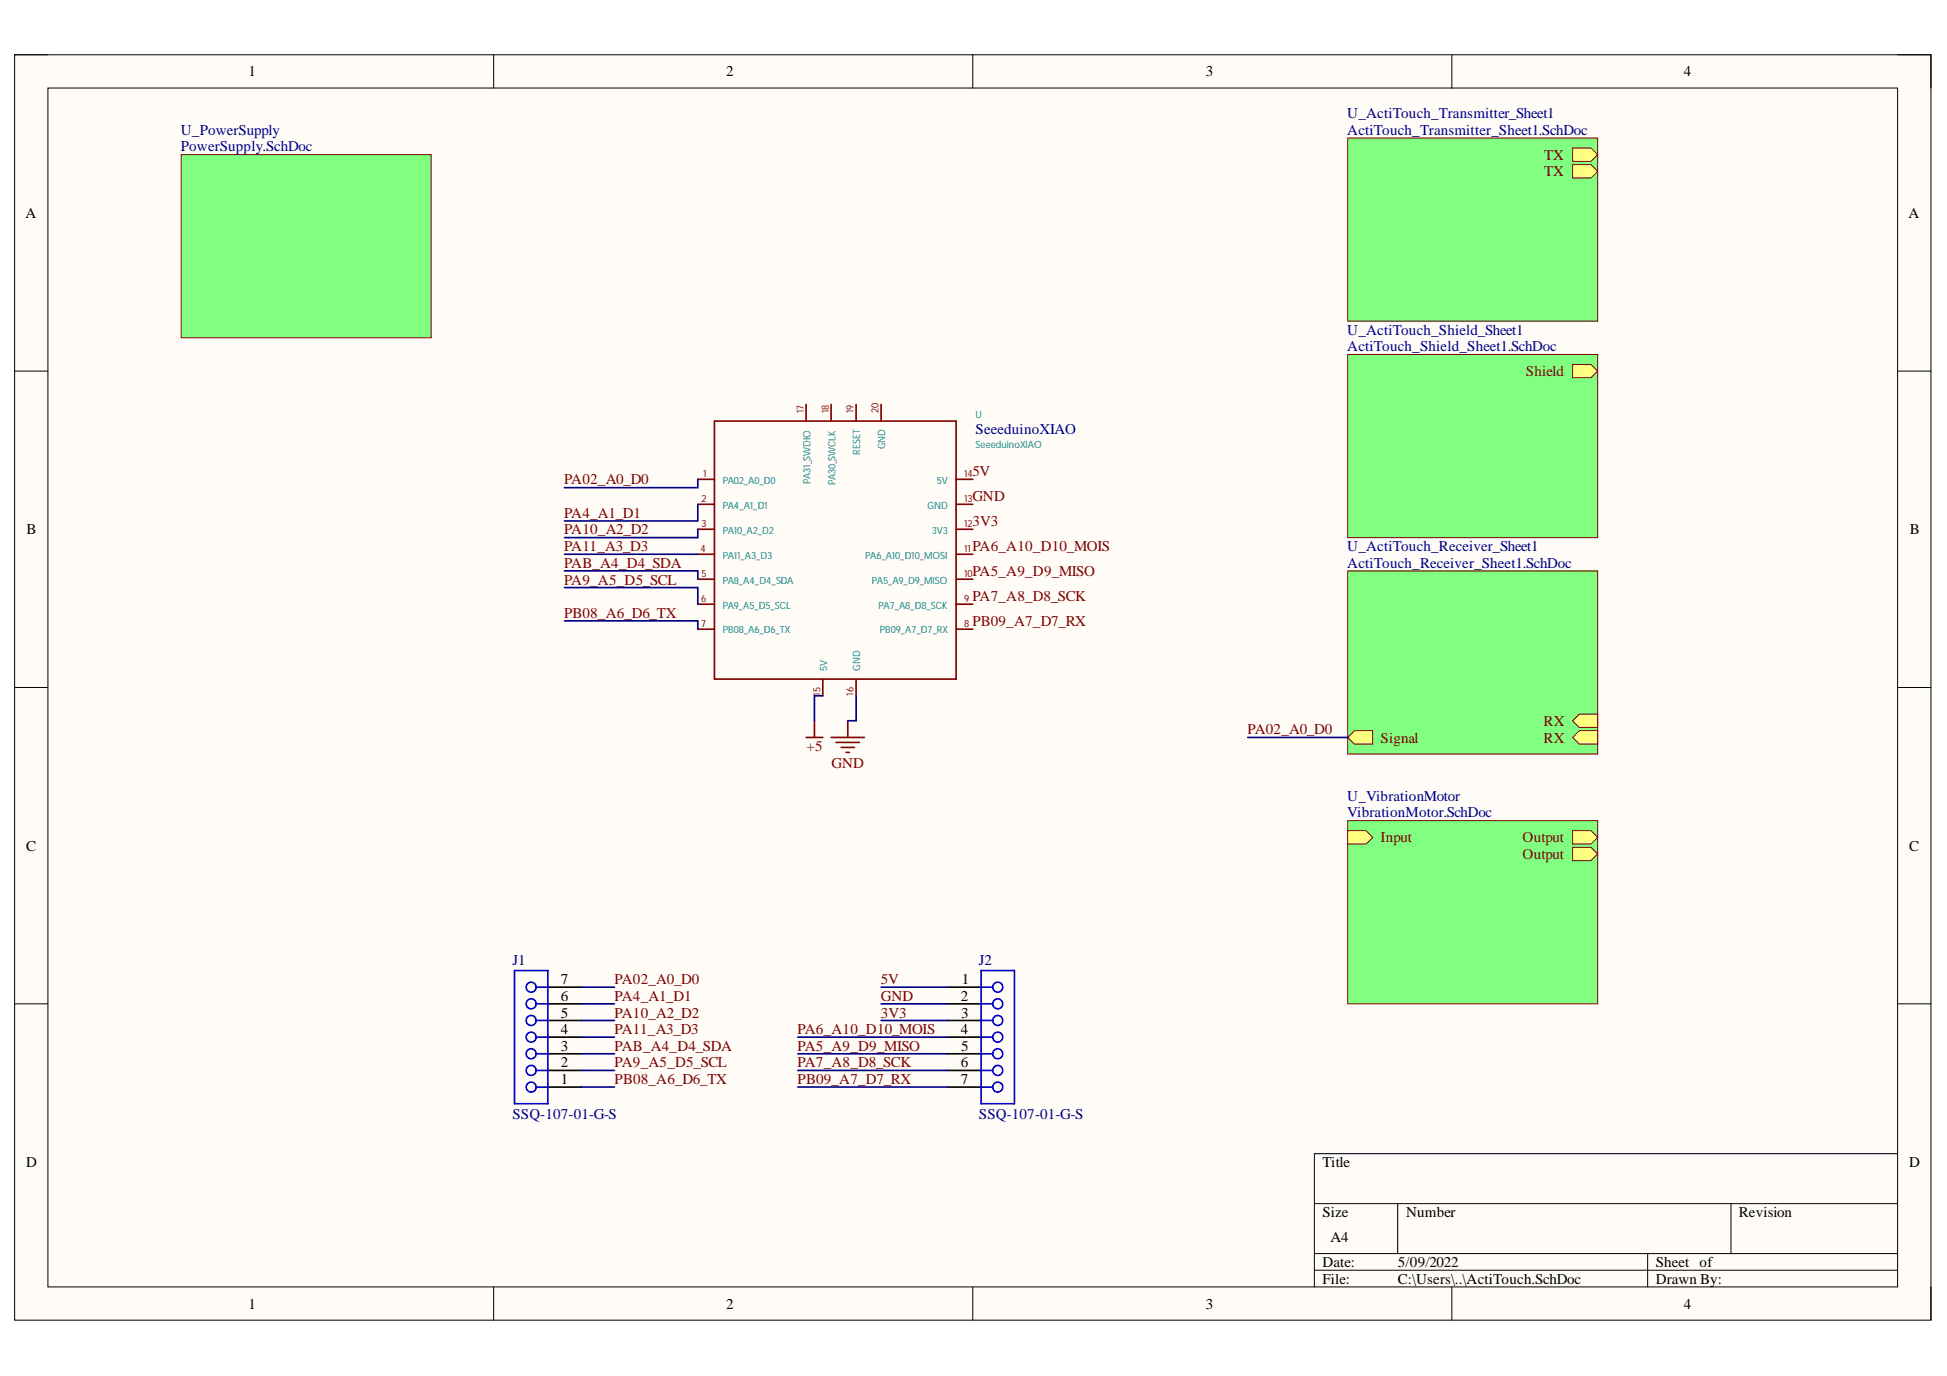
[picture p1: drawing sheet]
<svg xmlns="http://www.w3.org/2000/svg" width="297mm" height="210mm" viewBox="0 0 297 210" stroke-linecap="round" stroke-linejoin="round" font-family="sans-serif">
<defs><g id="words">
<g font-size="2.3">
<text x="37.9" y="11.7">1</text>
<text x="110.8" y="11.7">2</text>
<text x="184" y="11.7">3</text>
<text x="256.9" y="11.7">4</text>
<text x="3.9" y="33.3">A</text>
<text x="291.2" y="33.3">A</text>
<text x="4.1" y="81.5">B</text>
<text x="291.4" y="81.5">B</text>
<text x="4" y="129.8">C</text>
<text x="291.3" y="129.8">C</text>
<text x="85.6" y="155.2">5</text>
<text x="85.6" y="150.2">7</text>
<text x="85.6" y="152.7">6</text>
<text x="146.6" y="152.7">2</text>
<text x="146.6" y="155.2">3</text>
<text x="146.7" y="150.2">1</text>
<text x="85.6" y="160.3">3</text>
<text x="85.6" y="157.8">4</text>
<text x="146.6" y="157.8">4</text>
<text x="146.6" y="160.3">5</text>
<text x="85.6" y="165.4">1</text>
<text x="85.6" y="162.8">2</text>
<text x="146.6" y="165.4">7</text>
<text x="146.6" y="162.8">6</text>
<text x="4" y="178.1">D</text>
<text x="201.7" y="178.1">Title</text>
<text x="291.3" y="178.1">D</text>
<text x="201.7" y="185.7">Size</text>
<text x="214.5" y="185.7">Number</text>
<text x="265.3" y="185.7">Revision</text>
<text x="203" y="189.5">A4</text>
<text x="201.7" y="193.3">Date:</text>
<text x="201.7" y="195.8">File:</text>
<text x="213.2" y="193.3">5/09/2022</text>
<text x="213.2" y="195.8">C:\Users\..\ActiTouch.SchDoc</text>
<text x="252.6" y="193.3">Sheet of</text>
<text x="252.6" y="195.8">Drawn By:</text>
<text x="37.9" y="199.6">1</text>
<text x="110.8" y="199.6">2</text>
<text x="184" y="199.6">3</text>
<text x="256.9" y="199.6">4</text>
</g>
<g font-size="2.3" fill="#000080">
<text x="27.6" y="20.5">U_PowerSupply</text>
<text x="27.6" y="23.1">PowerSupply.SchDoc</text>
<text x="205.5" y="18">U_ActiTouch_Transmitter_Sheet1</text>
<text x="205.5" y="20.5">ActiTouch_Transmitter_Sheet1.SchDoc</text>
<text x="205.5" y="51.1">U_ActiTouch_Shield_Sheet1</text>
<text x="205.5" y="53.6">ActiTouch_Shield_Sheet1.SchDoc</text>
<text x="148.8" y="66.3">SeeeduinoXIAO</text>
<text x="205.5" y="84">U_ActiTouch_Receiver_Sheet1</text>
<text x="205.5" y="86.6">ActiTouch_Receiver_Sheet1.SchDoc</text>
<text x="205.5" y="122.2">U_VibrationMotor</text>
<text x="205.5" y="124.7">VibrationMotor.SchDoc</text>
<text x="78.2" y="147.3">J1</text>
<text x="149.4" y="147.3">J2</text>
<text x="78.2" y="170.7">SSQ-107-01-G-S</text>
<text x="149.4" y="170.7">SSQ-107-01-G-S</text>
</g>
<g font-size="2.3" fill="#800000">
<text x="235.6" y="24.3">TX</text>
<text x="235.6" y="26.9">TX</text>
<text x="232.8" y="57.4">Shield</text>
<text x="86.1" y="73.9">PA02_A0_D0</text>
<text x="148.3" y="72.6">5V</text>
<text x="148.3" y="76.4">GND</text>
<text x="86.1" y="79">PA4_A1_D1</text>
<text x="86.1" y="81.5">PA10_A2_D2</text>
<text x="148.3" y="80.2">3V3</text>
<text x="86.1" y="84">PA11_A3_D3</text>
<text x="86.1" y="86.6">PAB_A4_D4_SDA</text>
<text x="86.1" y="89.2">PA9_A5_D5_SCL</text>
<text x="148.3" y="84">PA6_A10_D10_MOIS</text>
<text x="148.3" y="87.8">PA5_A9_D9_MISO</text>
<text x="86.1" y="94.3">PB08_A6_D6_TX</text>
<text x="148.3" y="91.7">PA7_A8_D8_SCK</text>
<text x="148.3" y="95.5">PB09_A7_D7_RX</text>
<text x="190.3" y="112">PA02_A0_D0</text>
<text x="210.6" y="113.3">Signal</text>
<text x="235.5" y="113.3">RX</text>
<text x="235.5" y="110.8">RX</text>
<text x="123" y="114.6">+5</text>
<text x="126.8" y="117.1">GND</text>
<text x="210.6" y="128.5">Input</text>
<text x="232.3" y="128.5">Output</text>
<text x="232.3" y="131">Output</text>
<text x="93.8" y="150.2">PA02_A0_D0</text>
<text x="93.8" y="152.7">PA4_A1_D1</text>
<text x="93.8" y="155.2">PA10_A2_D2</text>
<text x="134.4" y="150.2">5V</text>
<text x="134.4" y="152.7">GND</text>
<text x="134.4" y="155.2">3V3</text>
<text x="93.8" y="157.8">PA11_A3_D3</text>
<text x="93.8" y="160.3">PAB_A4_D4_SDA</text>
<text x="121.7" y="157.8">PA6_A10_D10_MOIS</text>
<text x="121.7" y="160.3">PA5_A9_D9_MISO</text>
<text x="93.8" y="162.8">PA9_A5_D5_SCL</text>
<text x="93.8" y="165.4">PB08_A6_D6_TX</text>
<text x="121.7" y="162.8">PA7_A8_D8_SCK</text>
<text x="121.7" y="165.4">PB09_A7_D7_RX</text>
</g>
<g font-size="1.5" fill="#840000">
<text x="122.6" y="63" transform="rotate(-90 122.6 63)">17</text>
<text x="126.4" y="63" transform="rotate(-90 126.4 63)">18</text>
<text x="130.2" y="63" transform="rotate(-90 130.2 63)">19</text>
<text x="134" y="63" transform="rotate(-90 134 63)">20</text>
<text x="107" y="76.6">2</text>
<text x="107.3" y="72.8">1</text>
<text x="147.1" y="76.6">13</text>
<text x="147.1" y="72.8">14</text>
<text x="107" y="80.4">3</text>
<text x="147.1" y="80.4">12</text>
<text x="106.9" y="84.2">4</text>
<text x="107" y="88">5</text>
<text x="147.1" y="84.2">11</text>
<text x="147.1" y="88">10</text>
<text x="107" y="95.6">7</text>
<text x="107" y="91.8">6</text>
<text x="147.1" y="95.6">8</text>
<text x="147.1" y="91.8">9</text>
<text x="125.2" y="106.1" transform="rotate(-90 125.2 106.1)">15</text>
<text x="130.2" y="106.1" transform="rotate(-90 130.2 106.1)">16</text>
</g>
<g font-size="1.5" fill="#008484">
<text x="148.8" y="63.8">U</text>
<text x="131.2" y="69.4" transform="rotate(-90 131.2 69.4)">RESET</text>
<text x="135.1" y="68.6" transform="rotate(-90 135.1 68.6)">GND</text>
<text x="148.8" y="68.4">SeeeduinoXIAO</text>
<text x="110.3" y="77.6">PA4_A1_D1</text>
<text x="110.3" y="73.8">PA02_A0_D0</text>
<text x="123.6" y="73.8" transform="rotate(-90 123.6 73.8)">PA31_SWDIO</text>
<text x="127.4" y="74.1" transform="rotate(-90 127.4 74.1)">PA30_SWCLK</text>
<text x="141.5" y="77.6">GND</text>
<text x="142.9" y="73.8">5V</text>
<text x="110.3" y="81.4">PA10_A2_D2</text>
<text x="142.2" y="81.4">3V3</text>
<text x="110.3" y="85.2">PA11_A3_D3</text>
<text x="110.3" y="89">PA8_A4_D4_SDA</text>
<text x="132" y="85.2">PA6_A10_D10_MOSI</text>
<text x="133" y="89">PA5_A9_D9_MISO</text>
<text x="110.3" y="92.8">PA9_A5_D5_SCL</text>
<text x="134" y="92.8">PA7_A8_D8_SCK</text>
<text x="110.3" y="96.6">PB08_A6_D6_TX</text>
<text x="134.2" y="96.6">PB09_A7_D7_RX</text>
<text x="126.2" y="102.3" transform="rotate(-90 126.2 102.3)">5V</text>
<text x="131.2" y="102.3" transform="rotate(-90 131.2 102.3)">GND</text>
</g>
</g></defs>
<path d="M2.2 8.4h292.4v193h-292.4z" fill-rule="evenodd" fill="#fffcf8"/>
<path d="M2.2 8.4h292.4v193h-292.4z" fill="none" stroke="#000" stroke-width=".15"/>
<path d="M7.3 13.4h282.2v182.9h-282.2z" fill-rule="evenodd" fill="#fffcf8"/>
<g fill="none" stroke="#000" stroke-width=".15">
<path d="M2.2 8.4h5.1M7.3 13.4h282.2v182.9h-282.2zM75.3 8.4v5M148.4 8.4v5M221.5 8.4v5M289.5 8.4h5.1v5M2.2 56.6h5.1M289.5 56.6h5.1M2.2 104.9h5.1M289.5 104.9h5.1M2.2 153.1h5.1M289.5 153.1h5.1"/>
<path d="M289.5 176h-89v20.3M75.3 196.3v5.1M148.4 196.3v5.1M200.5 183.6h89M200.5 191.2h89M200.5 193.8h89M213.2 183.6v7.6M221.5 196.3v5.1M251.4 191.2v5.1M264.1 183.6v7.6M294.6 196.3v5.1"/>
</g>
<path d="M27.7 23.6h38.1v27.9h-38.1z" fill-rule="evenodd" fill="#80ff80"/>
<path d="M27.7 23.6h38.1v27.9h-38.1z" fill="none" stroke="#800000" stroke-width=".15"/>
<path d="M205.6 87.1h38.1v27.9h-38.1z" fill-rule="evenodd" fill="#80ff80"/>
<path d="M205.6 87.1h38.1v27.9h-38.1z" fill="none" stroke="#800000" stroke-width=".15"/>
<path d="M240.9 111.5h2.8v2h-2.8l-1-1z" fill-rule="evenodd" fill="#ffff80"/>
<path d="M240.9 111.5h2.8v2h-2.8l-1-1z" fill="none" stroke="#800000" stroke-width=".15"/>
<path d="M239.9 109.9l1-1h2.8v2.1h-2.8z" fill-rule="evenodd" fill="#ffff80"/>
<path d="M239.9 109.9l1-1h2.8v2.1h-2.8z" fill="none" stroke="#800000" stroke-width=".15"/>
<path d="M206.6 111.5h2.8v2h-2.8l-1-1z" fill-rule="evenodd" fill="#ffff80"/>
<path d="M206.6 111.5h2.8v2h-2.8l-1-1z" fill="none" stroke="#800000" stroke-width=".15"/>
<path d="M205.6 54.1h38.1v27.9h-38.1z" fill-rule="evenodd" fill="#80ff80"/>
<path d="M205.6 54.1h38.1v27.9h-38.1z" fill="none" stroke="#800000" stroke-width=".15"/>
<path d="M239.9 55.6h2.8l1 1-1 1h-2.8z" fill-rule="evenodd" fill="#ffff80"/>
<path d="M239.9 55.6h2.8l1 1-1 1h-2.8z" fill="none" stroke="#800000" stroke-width=".15"/>
<path d="M205.6 21h38.1v28h-38.1z" fill-rule="evenodd" fill="#80ff80"/>
<path d="M205.6 21h38.1v28h-38.1z" fill="none" stroke="#800000" stroke-width=".15"/>
<path d="M239.9 22.6h2.8l1 1-1 1h-2.8z" fill-rule="evenodd" fill="#ffff80"/>
<path d="M239.9 22.6h2.8l1 1-1 1h-2.8z" fill="none" stroke="#800000" stroke-width=".15"/>
<path d="M239.9 25.1h2.8l1 1-1 1h-2.8z" fill-rule="evenodd" fill="#ffff80"/>
<path d="M239.9 25.1h2.8l1 1-1 1h-2.8z" fill="none" stroke="#800000" stroke-width=".15"/>
<g fill="none" stroke="#000" stroke-width=".25">
<path d="M83.6 155.7h5.1M83.6 158.2h5.1M83.6 150.6h5.1M83.6 153.1h5.1M144.6 155.7h5.1M144.6 158.2h5.1M144.6 150.6h5.1M144.6 153.1h5.1M83.6 165.8h5.1M83.6 160.8h5.1M83.6 163.3h5.1M144.6 165.8h5.1"/>
<path d="M144.6 160.8h5.1M144.6 163.3h5.1"/>
</g>
<g fill="none" stroke="#00f" stroke-width=".25">
<path d="M78.5 148h5.1v20.4h-5.1zM81.8 158.2h1.8M81.8 155.7h1.8M81.8 153.1h1.8M81.8 150.6h1.8M149.7 158.2h1.8M149.7 155.7h1.8M149.7 153.1h1.8M149.7 150.6h1.8M149.7 148h5.1v20.4h-5.1zM81.8 163.3h1.8M81.8 160.8h1.8"/>
<path d="M81.8 165.8h1.8M149.7 163.3h1.8M149.7 160.8h1.8M149.7 165.8h1.8"/>
<circle cx="81" cy="155.7" r=".76"/>
<circle cx="81" cy="158.2" r=".76"/>
<circle cx="81" cy="150.6" r=".76"/>
<circle cx="81" cy="153.1" r=".76"/>
<circle cx="152.2" cy="155.7" r=".76"/>
<circle cx="152.2" cy="158.2" r=".76"/>
<circle cx="152.2" cy="150.6" r=".76"/>
<circle cx="152.2" cy="153.1" r=".76"/>
<circle cx="81" cy="163.3" r=".76"/>
<circle cx="81" cy="165.8" r=".76"/>
<circle cx="81" cy="160.7" r=".76"/>
<circle cx="152.2" cy="163.3" r=".76"/>
<circle cx="152.2" cy="165.8" r=".76"/>
<circle cx="152.2" cy="160.7" r=".76"/>
</g>
<g fill="none" stroke="#840000" stroke-width=".25">
<path d="M106.5 76.9h2.5M106.5 73.1h2.5M109 64.2h36.9v39.4h-36.9zM123 61.7v2.5M126.8 61.7v2.5M130.6 61.7v2.5M134.4 61.7v2.5M145.9 76.9h2.5M145.9 73.1h2.5M106.5 80.7h2.5M106.5 84.5h2.5M106.5 96h2.5"/>
<path d="M106.5 92.2h2.5M106.5 88.4h2.5M145.9 80.7h2.5M145.9 84.5h2.5M145.9 96h2.5M145.9 92.2h2.5M145.9 88.4h2.5M125.5 103.6v2.5M130.6 103.6v2.5"/>
</g>
<path d="M123 112.5h2.5M124.3 109.9v2.6M126.8 112.5h5.1M127.6 113.3h3.5M128.3 114h2.1M129.1 114.8h.5M129.3 109.9v2.6" fill="none" stroke="#800000" stroke-width=".25"/>
<g fill="none" stroke="#000080" stroke-width=".25">
<path d="M106.5 76.9v2.6h-20.4M106.5 73.1v1.3h-20.4M86.1 94.7h20.4v1.3M86.1 89.6h20.4v2.6M86.1 87.1h20.4v1.3M86.1 84.5h20.4M106.5 80.7v1.3h-20.4M125.5 106.1h-1.2v3.8M130.6 106.1v3.8h-1.3M190.4 112.5h15.2M88.7 150.6h5M88.7 153.1h5"/>
<path d="M88.7 155.7h5M88.7 158.2h5M121.7 158.2h22.9M134.4 150.6h10.2M134.4 153.1h10.2M134.4 155.7h10.2M88.7 160.8h5M88.7 163.3h5M88.7 165.8h5M121.7 160.8h22.9M121.7 163.3h22.9M121.7 165.8h22.9"/>
</g>
<path d="M205.6 125.2h38.1v27.9h-38.1z" fill-rule="evenodd" fill="#80ff80"/>
<path d="M205.6 125.2h38.1v27.9h-38.1z" fill="none" stroke="#800000" stroke-width=".15"/>
<path d="M205.6 126.7h2.8l1 1-1 1.1h-2.8z" fill-rule="evenodd" fill="#ffff80"/>
<path d="M205.6 126.7h2.8l1 1-1 1.1h-2.8z" fill="none" stroke="#800000" stroke-width=".15"/>
<path d="M239.9 126.7h2.8l1 1-1 1.1h-2.8z" fill-rule="evenodd" fill="#ffff80"/>
<path d="M239.9 126.7h2.8l1 1-1 1.1h-2.8z" fill="none" stroke="#800000" stroke-width=".15"/>
<path d="M239.9 129.3h2.8l1 1-1 1h-2.8z" fill-rule="evenodd" fill="#ffff80"/>
<path d="M239.9 129.3h2.8l1 1-1 1h-2.8z" fill="none" stroke="#800000" stroke-width=".15"/>
<use href="#words"/>
</svg>
